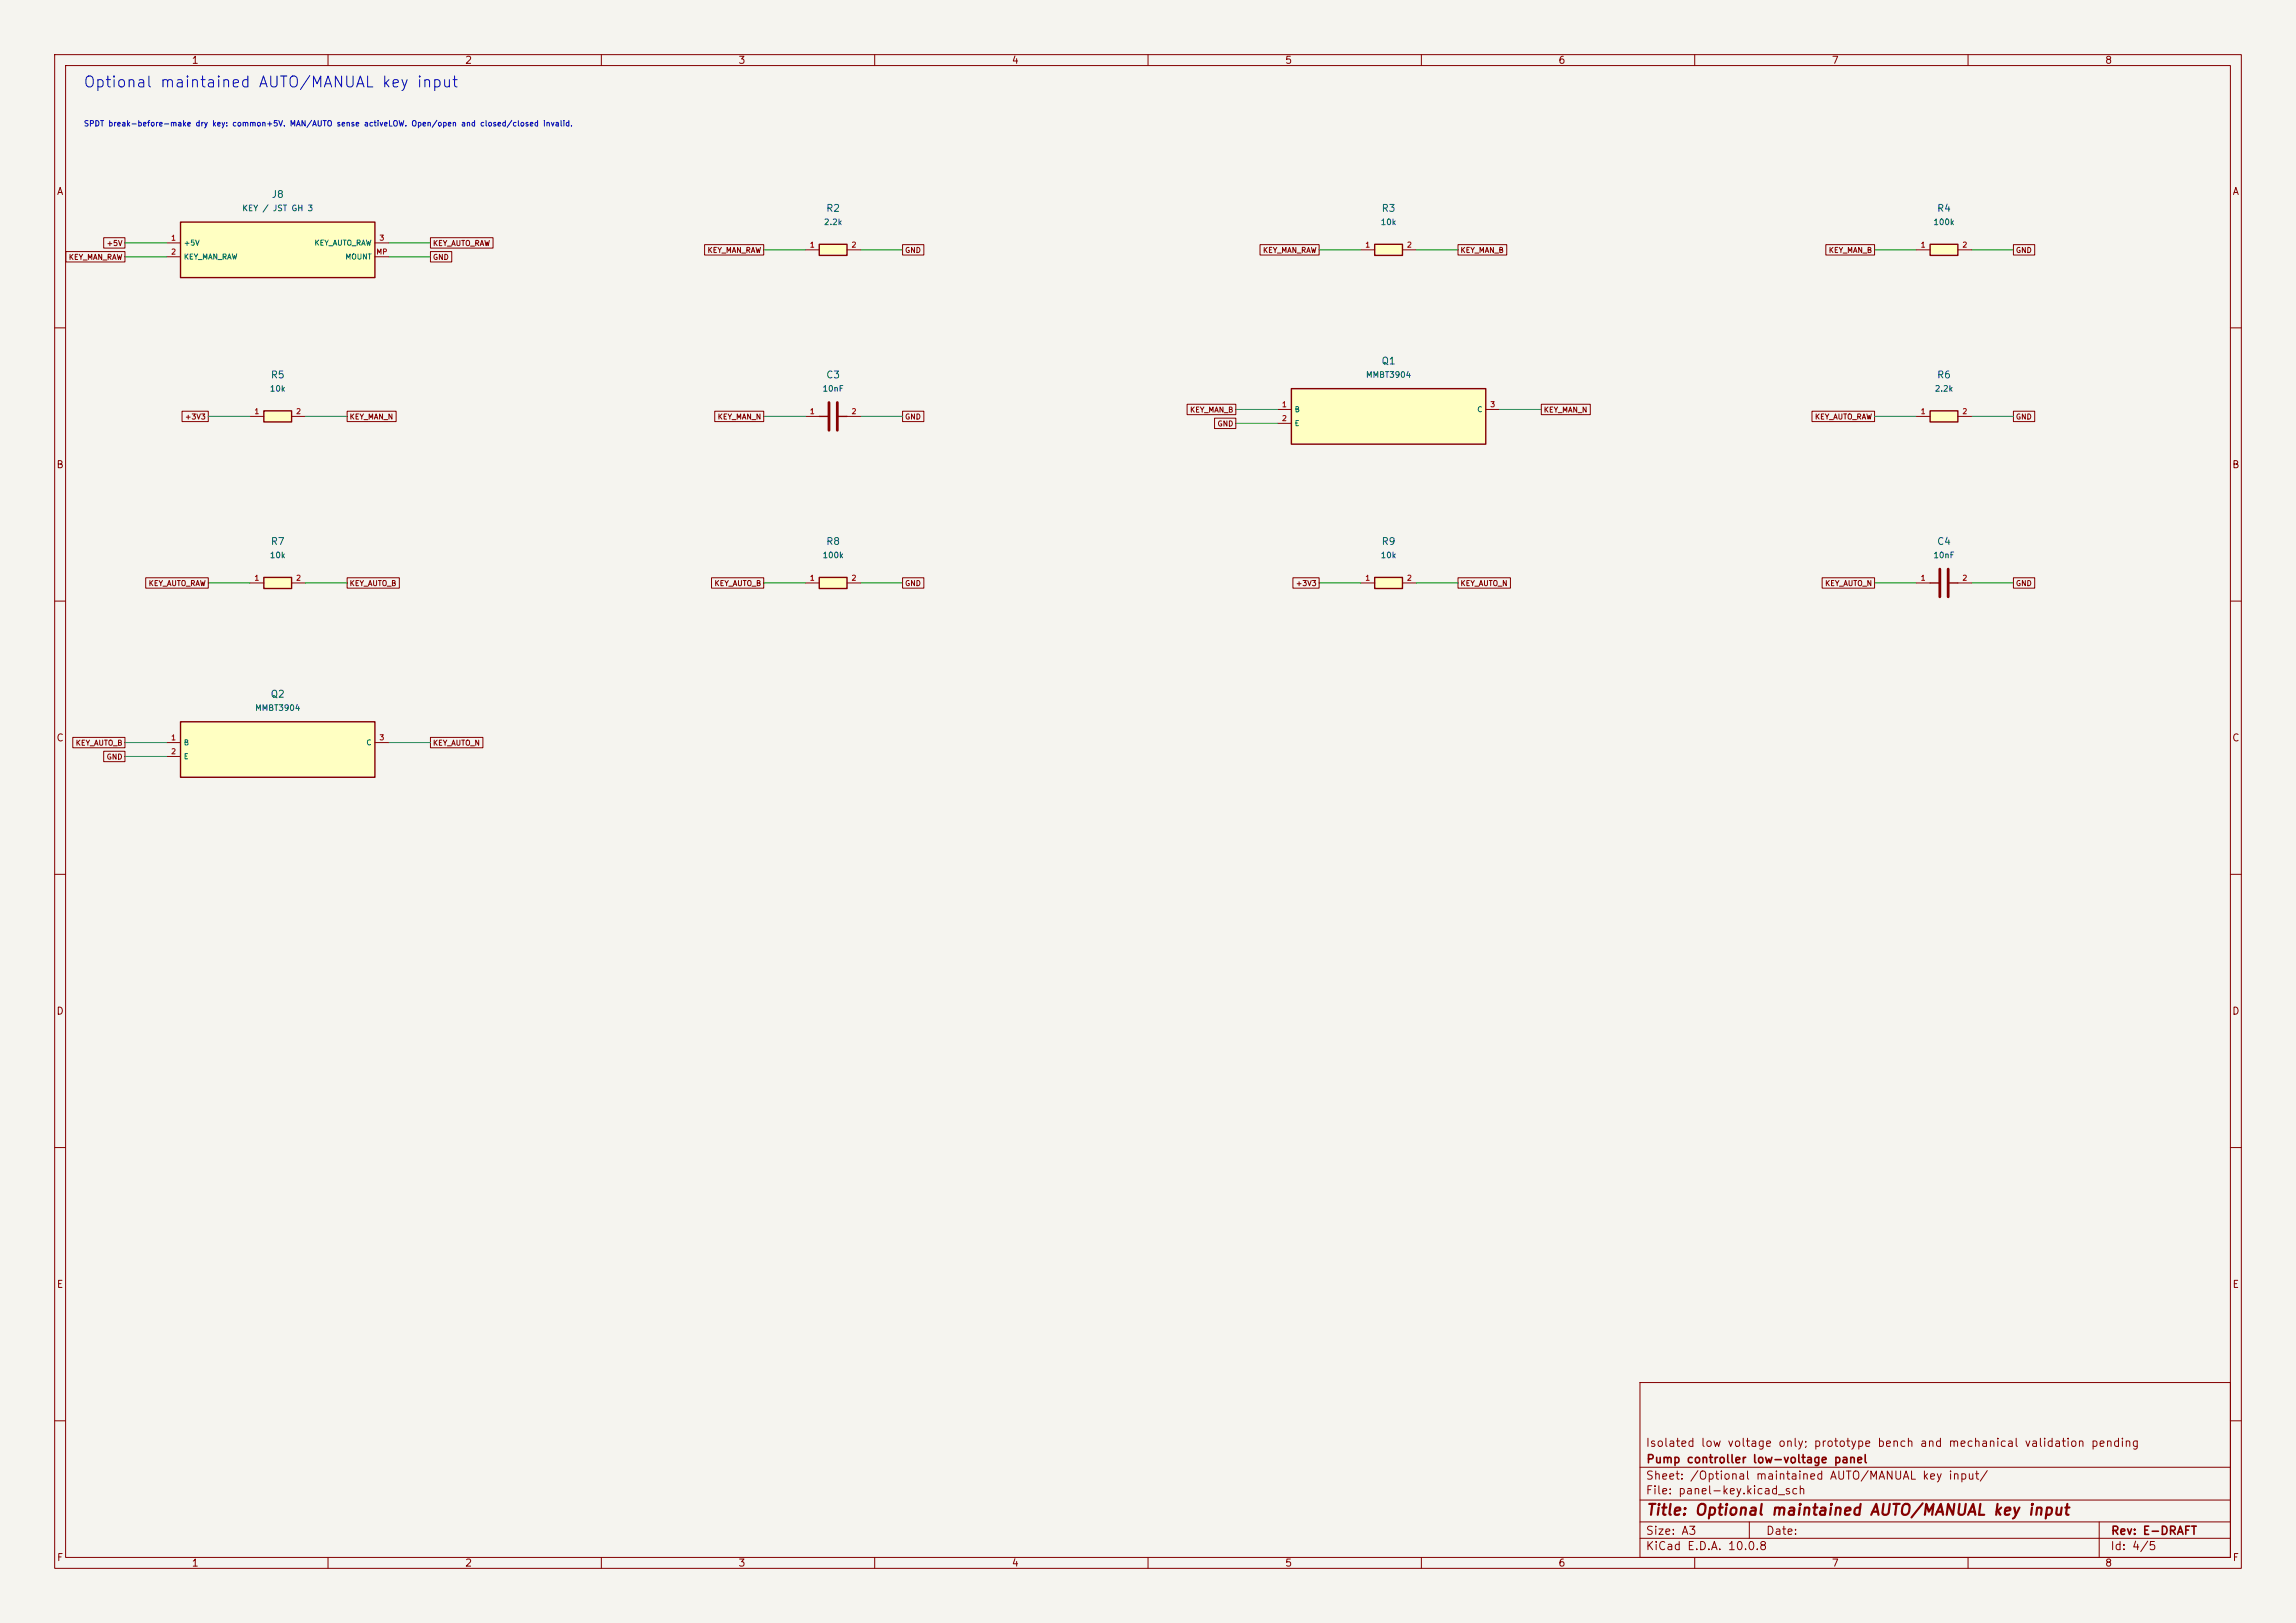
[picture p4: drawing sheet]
<svg xmlns="http://www.w3.org/2000/svg" width="420mm" height="297mm" viewBox="0 0 420 297" stroke-linecap="round" stroke-linejoin="round" font-family="sans-serif">
<defs><g id="words">
<text font-size="2" fill="#0000c2" x="15.1" y="16.5">Optional maintained AUTO/MANUAL key input</text>
<text font-size="2" fill="#840000" x="301" y="277.8">Title: Optional maintained AUTO/MANUAL key input</text>
<g font-size="1.5" fill="#840000">
<text x="300.9" y="265.1">Isolated low voltage only; prototype bench and mechanical validation pending</text>
<text x="301" y="268.1">Pump controller low-voltage panel</text>
<text x="300.9" y="273.8">File: panel-key.kicad_sch</text>
<text x="300.9" y="271.1">Sheet: /Optional maintained AUTO/MANUAL key input/</text>
<text x="300.9" y="281.2">Size: A3</text>
<text x="322.9" y="281.2">Date:</text>
<text x="386" y="281.2">Rev: E-DRAFT</text>
<text x="300.9" y="284">KiCad E.D.A. 10.0.8</text>
<text x="385.9" y="284">Id: 4/5</text>
</g>
<g font-size="1.3" fill="#840000">
<text x="35" y="12">1</text>
<text x="85" y="12">2</text>
<text x="135" y="12">3</text>
<text x="185" y="12">4</text>
<text x="235" y="12">5</text>
<text x="285" y="12">6</text>
<text x="335" y="12">7</text>
<text x="385" y="12">8</text>
<text x="10.3" y="36">A</text>
<text x="408.3" y="36">A</text>
<text x="10.2" y="86">B</text>
<text x="408.2" y="86">B</text>
<text x="10.2" y="136">C</text>
<text x="408.2" y="136">C</text>
<text x="10.2" y="186">D</text>
<text x="408.2" y="186">D</text>
<text x="10.3" y="236">E</text>
<text x="408.3" y="236">E</text>
<text x="10.3" y="286">F</text>
<text x="35" y="287">1</text>
<text x="85" y="287">2</text>
<text x="135" y="287">3</text>
<text x="185" y="287">4</text>
<text x="235" y="287">5</text>
<text x="285" y="287">6</text>
<text x="335" y="287">7</text>
<text x="385" y="287">8</text>
<text x="408.3" y="286">F</text>
</g>
<g font-size="1.3" fill="#006464">
<text x="49.6" y="36.5">J8</text>
<text x="151" y="39.1">R2</text>
<text x="252.6" y="39.1">R3</text>
<text x="354.2" y="39.1">R4</text>
<text x="49.4" y="69.5">R5</text>
<text x="151" y="69.5">C3</text>
<text x="252.6" y="67">Q1</text>
<text x="354.2" y="69.5">R6</text>
<text x="49.4" y="100">R7</text>
<text x="151" y="100">R8</text>
<text x="252.6" y="100">R9</text>
<text x="354.2" y="100">C4</text>
<text x="49.4" y="128">Q2</text>
</g>
<g font-size="1.1" fill="#006464">
<text x="44.2" y="38.9">KEY / JST GH 3</text>
<text x="150.6" y="41.4">2.2k</text>
<text x="252.5" y="41.4">10k</text>
<text x="353.6" y="41.4">100k</text>
<text x="49.3" y="71.9">10k</text>
<text x="150.4" y="71.9">10nF</text>
<text x="249.8" y="69.4">MMBT3904</text>
<text x="353.8" y="71.9">2.2k</text>
<text x="49.3" y="102.4">10k</text>
<text x="150.4" y="102.4">100k</text>
<text x="252.5" y="102.4">10k</text>
<text x="353.6" y="102.4">10nF</text>
<text x="46.6" y="130.3">MMBT3904</text>
</g>
<text font-size="1" fill="#0000c2" x="15.2" y="23.4">SPDT break-before-make dry key: common+5V. MAN/AUTO sense activeLOW. Open/open and closed/closed invalid.</text>
<g font-size="1" fill="#840000">
<text x="12.5" y="47.8">KEY_MAN_RAW</text>
<text x="19.4" y="45.2">+5V</text>
<text x="79.1" y="47.8">GND</text>
<text x="79.1" y="45.2">KEY_AUTO_RAW</text>
<text x="129.3" y="46.5">KEY_MAN_RAW</text>
<text x="165.5" y="46.5">GND</text>
<text x="230.9" y="46.5">KEY_MAN_RAW</text>
<text x="267.1" y="46.5">KEY_MAN_B</text>
<text x="334.4" y="46.5">KEY_MAN_B</text>
<text x="368.7" y="46.5">GND</text>
<text x="33.7" y="77">+3V3</text>
<text x="63.9" y="77">KEY_MAN_N</text>
<text x="131.2" y="77">KEY_MAN_N</text>
<text x="165.5" y="77">GND</text>
<text x="217.6" y="75.7">KEY_MAN_B</text>
<text x="282.3" y="75.7">KEY_MAN_N</text>
<text x="331.9" y="77">KEY_AUTO_RAW</text>
<text x="368.7" y="77">GND</text>
<text x="222.6" y="78.3">GND</text>
<text x="27.1" y="107.5">KEY_AUTO_RAW</text>
<text x="63.9" y="107.5">KEY_AUTO_B</text>
<text x="130.6" y="107.5">KEY_AUTO_B</text>
<text x="165.5" y="107.5">GND</text>
<text x="236.9" y="107.5">+3V3</text>
<text x="267.1" y="107.5">KEY_AUTO_N</text>
<text x="333.8" y="107.5">KEY_AUTO_N</text>
<text x="368.7" y="107.5">GND</text>
<text x="13.8" y="136.7">KEY_AUTO_B</text>
<text x="79.1" y="136.7">KEY_AUTO_N</text>
<text x="19.4" y="139.2">GND</text>
</g>
<g font-size="1" fill="#a90000">
<text x="31.2" y="44.3">1</text>
<text x="31.2" y="46.8">2</text>
<text x="68.7" y="46.8">MP</text>
<text x="69.3" y="44.3">3</text>
<text x="148" y="45.5">1</text>
<text x="155.7" y="45.5">2</text>
<text x="249.6" y="45.5">1</text>
<text x="257.3" y="45.5">2</text>
<text x="351.2" y="45.5">1</text>
<text x="358.9" y="45.5">2</text>
<text x="46.4" y="76">1</text>
<text x="54.1" y="76">2</text>
<text x="148" y="76">1</text>
<text x="155.7" y="76">2</text>
<text x="234.4" y="74.7">1</text>
<text x="234.4" y="77.3">2</text>
<text x="272.5" y="74.7">3</text>
<text x="351.2" y="76">1</text>
<text x="358.9" y="76">2</text>
<text x="46.4" y="106.5">1</text>
<text x="54.1" y="106.5">2</text>
<text x="148" y="106.5">1</text>
<text x="155.7" y="106.5">2</text>
<text x="249.6" y="106.5">1</text>
<text x="257.3" y="106.5">2</text>
<text x="351.2" y="106.5">1</text>
<text x="358.9" y="106.5">2</text>
<text x="31.2" y="135.7">1</text>
<text x="69.3" y="135.7">3</text>
<text x="31.2" y="138.2">2</text>
</g>
<g font-size="1" fill="#006464">
<text x="33.5" y="45.2">+5V</text>
<text x="33.5" y="47.7">KEY_MAN_RAW</text>
<text x="57.4" y="45.2">KEY_AUTO_RAW</text>
<text x="63.1" y="47.7">MOUNT</text>
<text x="236.7" y="75.6">B</text>
<text x="270.1" y="75.6">C</text>
<text x="236.7" y="78.2">E</text>
<text x="33.5" y="136.6">B</text>
<text x="66.9" y="136.6">C</text>
<text x="33.5" y="139.1">E</text>
</g>
</g></defs>
<path d="M0 0h420v297h-420z" fill="#f5f4ef" stroke="#f5f4ef" stroke-width=".18"/>
<g fill="none" stroke="#840000" stroke-width=".18">
<path d="M10 10h400v277h-400zM12 12h396v273h-396zM60 10v2M110 10v2M160 10v2M210 10v2M260 10v2M310 10v2M360 10v2M10 60h2M408 60h2M10 110h2"/>
<path d="M408 110h2M10 160h2M408 160h2M10 210h2M408 210h2M300 253h108v32h-108zM10 260h2M300 278.5h108M300 274.5h108M300 268.5h108M320 278.5v3M384 278.5v6.5"/>
<path d="M408 260h2M60 285v2M110 285v2M160 285v2M210 285v2M260 285v2M300 281.5h108M310 285v2M360 285v2"/>
</g>
<path d="M48.3 75.2h5v2h-5z" fill="#ffffc2"/>
<path d="M48.3 75.2h5v2h-5z" fill="none" stroke="#840000" stroke-width=".25"/>
<path d="M45.7 76.2h2.6M53.3 76.2h2.6" fill="none" stroke="#840000" stroke-width=".18"/>
<path d="M251.5 44.7h5v2h-5z" fill="#ffffc2"/>
<path d="M251.5 44.7h5v2h-5z" fill="none" stroke="#840000" stroke-width=".25"/>
<path d="M248.9 45.7h2.6M256.5 45.7h2.6" fill="none" stroke="#840000" stroke-width=".18"/>
<path d="M251.5 105.7h5v2h-5z" fill="#ffffc2"/>
<path d="M251.5 105.7h5v2h-5zM353.1 106.7h1.7M356.4 106.7h1.7" fill="none" stroke="#840000" stroke-width=".25"/>
<path d="M248.9 106.7h2.6M256.5 106.7h2.6M350.5 106.7h2.6M358.1 106.7h2.6" fill="none" stroke="#840000" stroke-width=".18"/>
<path d="M354.8 104.1v5.1M356.4 104.1v5.1" fill="none" stroke="#840000" stroke-width=".51"/>
<path d="M353.1 75.2h5v2h-5z" fill="#ffffc2"/>
<path d="M353.1 75.2h5v2h-5z" fill="none" stroke="#840000" stroke-width=".25"/>
<path d="M350.5 76.2h2.6M358.1 76.2h2.6" fill="none" stroke="#840000" stroke-width=".18"/>
<path d="M353.1 44.7h5v2h-5z" fill="#ffffc2"/>
<path d="M353.1 44.7h5v2h-5z" fill="none" stroke="#840000" stroke-width=".25"/>
<path d="M350.5 45.7h2.6M358.1 45.7h2.6" fill="none" stroke="#840000" stroke-width=".18"/>
<path d="M236.2 71.1h35.6v10.2h-35.6z" fill="#ffffc2"/>
<path d="M236.2 71.1h35.6v10.2h-35.6z" fill="none" stroke="#840000" stroke-width=".25"/>
<path d="M233.7 74.9h2.5M233.7 77.5h2.5M271.8 74.9h2.5" fill="none" stroke="#840000" stroke-width=".18"/>
<path d="M149.9 105.7h5v2h-5z" fill="#ffffc2"/>
<path d="M149.9 105.7h5v2h-5z" fill="none" stroke="#840000" stroke-width=".25"/>
<path d="M147.3 106.7h2.6M154.9 106.7h2.6" fill="none" stroke="#840000" stroke-width=".18"/>
<path d="M33 40.6h35.6v10.2h-35.6z" fill="#ffffc2"/>
<path d="M33 40.6h35.6v10.2h-35.6z" fill="none" stroke="#840000" stroke-width=".25"/>
<path d="M30.5 44.5h2.5M30.5 47h2.5M68.6 44.5h2.5M68.6 47h2.5" fill="none" stroke="#840000" stroke-width=".18"/>
<path d="M33 132.1h35.6v10.1h-35.6z" fill="#ffffc2"/>
<path d="M33 132.1h35.6v10.1h-35.6z" fill="none" stroke="#840000" stroke-width=".25"/>
<path d="M30.5 135.9h2.5M30.5 138.4h2.5M68.6 135.9h2.5" fill="none" stroke="#840000" stroke-width=".18"/>
<path d="M48.3 105.7h5v2h-5z" fill="#ffffc2"/>
<path d="M149.9 76.2h1.7M153.2 76.2h1.7M48.3 105.7h5v2h-5z" fill="none" stroke="#840000" stroke-width=".25"/>
<path d="M147.3 76.2h2.6M154.9 76.2h2.6M45.7 106.7h2.6M53.3 106.7h2.6" fill="none" stroke="#840000" stroke-width=".18"/>
<path d="M151.6 73.7v5M153.2 73.7v5" fill="none" stroke="#840000" stroke-width=".51"/>
<path d="M149.9 44.7h5v2h-5z" fill="#ffffc2"/>
<path d="M149.9 44.7h5v2h-5z" fill="none" stroke="#840000" stroke-width=".25"/>
<g fill="none" stroke="#840000" stroke-width=".18">
<path d="M12 46h10.9v1.9h-10.9zM19 43.5h3.9v1.9h-3.9zM78.7 46h3.9v1.9h-3.9zM78.7 43.5h11.5v1.9h-11.5zM128.9 44.8h10.8v1.9h-10.8zM147.3 45.7h2.6M154.9 45.7h2.6M165.1 44.8h3.9v1.9h-3.9zM230.5 44.8h10.8v1.9h-10.8zM266.7 44.8h8.9v1.9h-8.9zM334 44.8h8.9v1.9h-8.9zM368.3 44.8h3.9v1.9h-3.9z"/>
<path d="M33.3 75.2h4.8v2h-4.8zM63.5 75.2h9v2h-9zM130.7 75.2h9v2h-9zM165.1 75.2h3.9v2h-3.9zM217.1 74h9v1.9h-9zM222.2 76.5h3.9v1.9h-3.9zM281.9 74h9v1.9h-9zM331.5 75.2h11.4v2h-11.4zM368.3 75.2h3.9v2h-3.9zM26.7 105.7h11.4v1.9h-11.4zM63.5 105.7h9.5v1.9h-9.5zM130.2 105.7h9.5v1.9h-9.5z"/>
<path d="M165.1 105.7h3.9v1.9h-3.9zM236.5 105.7h4.8v1.9h-4.8zM266.7 105.7h9.6v1.9h-9.6zM333.3 105.7h9.6v1.9h-9.6zM368.3 105.7h3.9v1.9h-3.9zM13.3 134.9h9.6v1.9h-9.6zM19 137.5h3.9v1.9h-3.9zM78.7 134.9h9.6v1.9h-9.6z"/>
</g>
<g fill="none" stroke="#009600" stroke-width=".18">
<path d="M22.9 44.5h7.6M22.9 47h7.6M71.1 44.5h7.6M71.1 47h7.6M139.7 45.7h7.6M157.5 45.7h7.6M241.3 45.7h7.6M259.1 45.7h7.6M342.9 45.7h7.6M360.7 45.7h7.6M38.1 76.2h7.6M55.9 76.2h7.6"/>
<path d="M139.7 76.2h7.6M157.5 76.2h7.6M226.1 77.5h7.6M226.1 74.9h7.6M274.3 74.9h7.6M342.9 76.2h7.6M360.7 76.2h7.6M38.1 106.7h7.6M55.9 106.7h7.6M139.7 106.7h7.6M157.5 106.7h7.6M241.3 106.7h7.6"/>
<path d="M259.1 106.7h7.6M342.9 106.7h7.6M360.7 106.7h7.6M22.9 138.4h7.6M22.9 135.9h7.6M71.1 135.9h7.6"/>
</g>
<use href="#words"/>
</svg>
